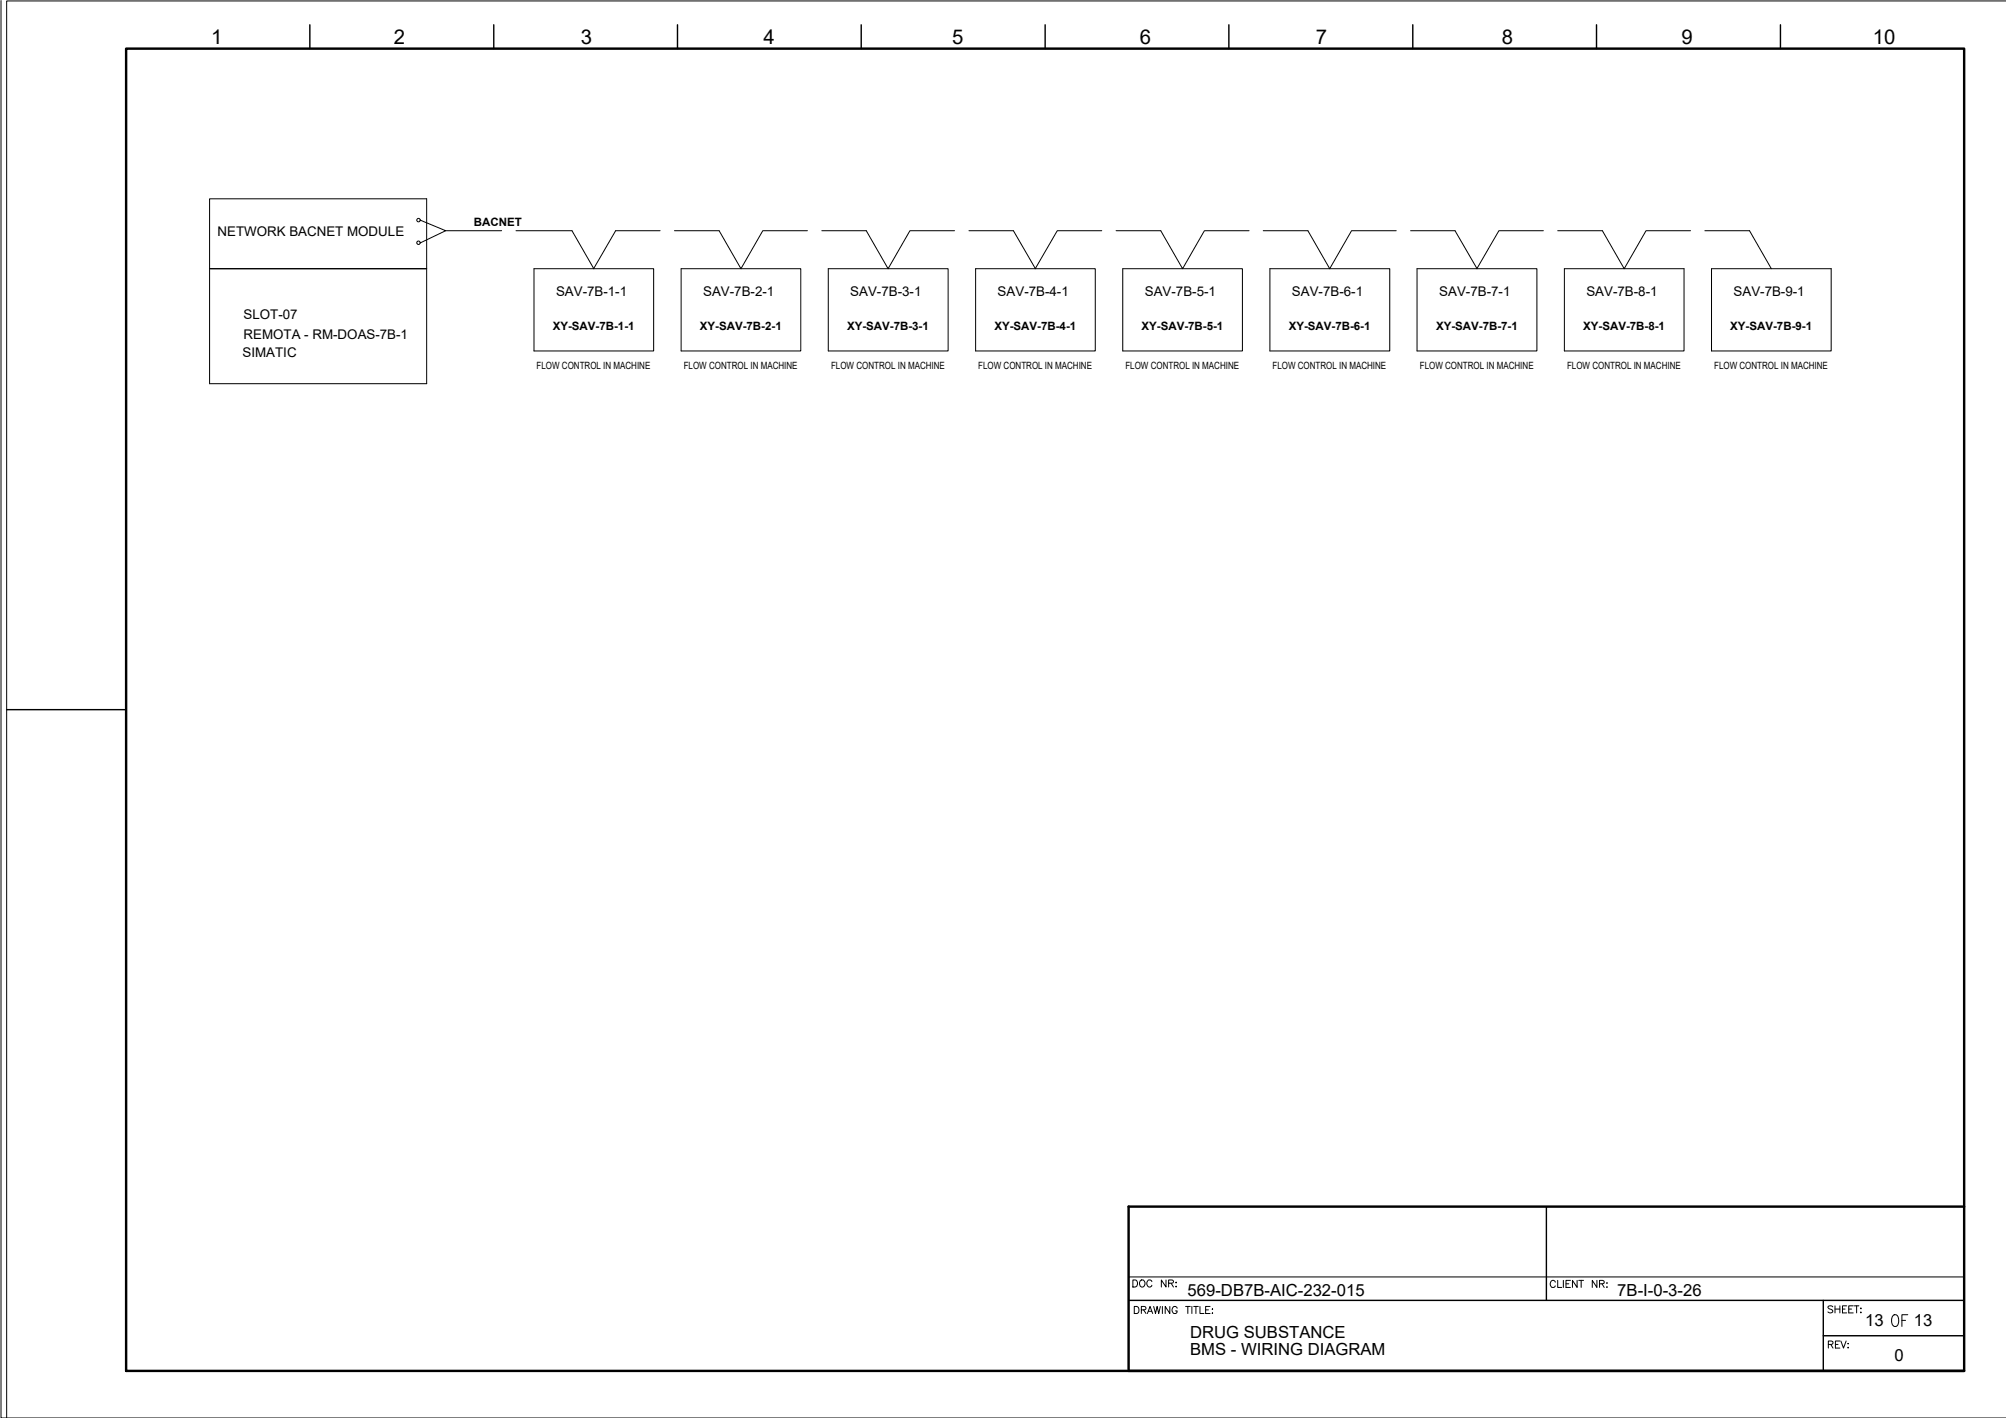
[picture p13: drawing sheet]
<svg xmlns="http://www.w3.org/2000/svg" width="420mm" height="297mm" viewBox="0 0 420 297" stroke-linecap="round" stroke-linejoin="round" font-family="sans-serif">
<defs><g id="words">
<text font-size="5.7" x="395.5" y="279">OF</text>
<g font-size="4.4">
<text x="236.4" y="270.9">DOC NR:</text>
<text x="382.1" y="283.6">REV:</text>
</g>
<g font-size="4.3">
<text x="44.2" y="9.1">1</text>
<text x="82.5" y="9.1">2</text>
<text x="121.7" y="9.1">3</text>
<text x="159.9" y="9.1">4</text>
<text x="199.4" y="9.1">5</text>
<text x="238.8" y="9.1">6</text>
<text x="275.6" y="9.1">7</text>
<text x="314.5" y="9.1">8</text>
<text x="352.2" y="9.1">9</text>
<text x="392.3" y="9.1">10</text>
</g>
<g font-size="3.5">
<text x="248.8" y="271.4">569-DB7B-AIC-232-015</text>
<text x="338.8" y="271.5">7B-I-0-3-26</text>
<text x="249.3" y="280.3">DRUG SUBSTANCE</text>
<text x="390.7" y="277.8">13</text>
<text x="400.9" y="277.8">13</text>
<text x="249.3" y="283.8">BMS - WIRING DIAGRAM</text>
<text x="396.8" y="285.1">0</text>
</g>
<g font-size="2.8">
<text x="45.6" y="49.5">NETWORK BACNET MODULE</text>
<text x="116.5" y="62.1">SAV-7B-1-1</text>
<text x="147.3" y="62.1">SAV-7B-2-1</text>
<text x="178.1" y="62.1">SAV-7B-3-1</text>
<text x="209" y="62.1">SAV-7B-4-1</text>
<text x="239.8" y="62.1">SAV-7B-5-1</text>
<text x="270.6" y="62.1">SAV-7B-6-1</text>
<text x="301.5" y="62.1">SAV-7B-7-1</text>
<text x="332.3" y="62.1">SAV-7B-8-1</text>
<text x="363.1" y="62.1">SAV-7B-9-1</text>
<text x="51" y="66.8">SLOT-07</text>
<text x="51" y="70.9">REMOTA - RM-DOAS-7B-1</text>
<text x="50.8" y="74.8">SIMATIC</text>
</g>
<g font-size="2.4">
<text x="99.3" y="47.3">BACNET</text>
<text x="115.8" y="69">XY-SAV-7B-1-1</text>
<text x="146.6" y="69">XY-SAV-7B-2-1</text>
<text x="177.4" y="69">XY-SAV-7B-3-1</text>
<text x="208.3" y="69">XY-SAV-7B-4-1</text>
<text x="239.1" y="69">XY-SAV-7B-5-1</text>
<text x="269.9" y="69">XY-SAV-7B-6-1</text>
<text x="300.8" y="69">XY-SAV-7B-7-1</text>
<text x="331.6" y="69">XY-SAV-7B-8-1</text>
<text x="362.4" y="69">XY-SAV-7B-9-1</text>
</g>
<g font-size="2.1">
<text x="112.4" y="77.4">FLOW CONTROL IN MACHINE</text>
<text x="143.2" y="77.4">FLOW CONTROL IN MACHINE</text>
<text x="174.1" y="77.4">FLOW CONTROL IN MACHINE</text>
<text x="204.9" y="77.4">FLOW CONTROL IN MACHINE</text>
<text x="235.7" y="77.4">FLOW CONTROL IN MACHINE</text>
<text x="266.5" y="77.4">FLOW CONTROL IN MACHINE</text>
<text x="297.4" y="77.4">FLOW CONTROL IN MACHINE</text>
<text x="328.2" y="77.4">FLOW CONTROL IN MACHINE</text>
<text x="359" y="77.4">FLOW CONTROL IN MACHINE</text>
</g>
</g></defs>
<!-- layer: G-TTLB-TTLB -->
<path d="M26.4 10.2h385v277h-385z" fill="none" stroke="#000" stroke-width=".51"/>
<!-- layer: G-TTLB-OTLN -->
<path d="M420.2 .2h-418.8v296.8" fill="none" stroke="#000" stroke-width=".21"/>
<!-- layer: G-TTLB-INDX -->
<path d="M64.9 5.2v5M103.4 5.2v5M141.9 5.2v5M180.4 5.2v5M218.9 5.2v5M257.4 5.2v5M295.9 5.2v5M334.4 5.2v5M372.9 5.2v5M1.4 148.7h25" fill="none" stroke="#000" stroke-width=".3"/>
<!-- layer: LGSP IA4$0$LG_PLOT -->
<path d="M236.4 287.2h175" fill="none" stroke="#000" stroke-width=".51"/>
<path d="M323.9 252.8v19.6M236.4 272.4h175M381.9 279.8h29.5M381.9 272.4v14.8" fill="none" stroke="#000" stroke-width=".3"/>
<!-- layer: LG_PLOT -->
<path d="M411.4 252.8h-175v34.4" fill="none" stroke="#000" stroke-width=".51"/>
<g fill="none" stroke="#000" stroke-width=".21">
<path d="M237.6 273.7h.5a.81 .81 0 0 1 .5 .7 .81 .81 0 0 1-.5 .8h-.5zM239.1 274.4l.8-.1 .1-.3-.3-.3h-.6v1.5M239.5 274.4l.5 .8M240.3 275.2l.6-1.5 .5 1.5M240.5 274.7h.7M241.6 273.7l.4 1.5 .4-1.5 .3 1.5 .3-1.5M243.5 273.7v1.5M245 273.7v1.5l-.9-1.5v1.5M246.5 274.1a.54 .54 0 0 0-.6-.4 .54 .54 0 0 0-.4 .6 .61 .61 0 0 0 .2 .8 .61 .61 0 0 0 .8-.2v-.3h-.3M248.3 273.7h1M248.8 273.7v1.5M249.6 273.7v1.5"/>
<path d="M250 273.7h1M250.5 273.7v1.5M251.3 273.7v1.5h.9M252.5 274.4h.6M253.4 273.7h-.9v1.5h.9M253.9 274.3h.1zM253.9 275.1h.1zM325.8 268.6a.54 .54 0 0 0-.7-.4 .54 .54 0 0 0-.4 .6 .61 .61 0 0 0 .2 .8 .61 .61 0 0 0 .8-.1l.1-.1M326.3 268.2v1.5h.8M327.4 268.2v1.5M328 268.9h.6M328.9 268.2h-.9v1.5h.9"/>
<path d="M330.3 268.2v1.5l-.9-1.5v1.5M330.7 268.2h1M331.2 268.2v1.5M334.5 268.2v1.5l-1-1.5v1.5M335 268.9l1-.1v-.4l-.3-.2h-.7v1.5M335.5 268.9l.5 .8M336.5 268.8h.1zM336.5 269.6h.1zM383.9 273.8l-.4-.3-.5 .1-.1 .2 .1 .3 .9 .5a.57 .57 0 0 1-.5 .4 .57 .57 0 0 1-.5-.2M384.3 273.5v1.5M384.3 274.2h1.1M385.4 273.5v1.5"/>
<path d="M385.9 274.2h.6M386.8 273.5h-.9v1.5h.9M387.2 274.2h.6M388.2 273.5h-1v1.5h1M388.4 273.5h.9M388.9 273.5v1.5M389.7 274.1h.1zM389.7 274.9h.1z"/>
</g>
<!-- layer: LGSP IA4$0$LG_PLOT -->
<path d="M236.4 267.5h175" fill="none" stroke="#000" stroke-width=".21"/>
<!-- layer: I_DATA -->
<g fill="none" stroke="#000" stroke-width=".21">
<path d="M43.9 41.6h45.5v38.8h-45.5zM43.9 56.3h45.5M111.8 56.3h25.1v17.2h-25.1zM142.7 56.3h25v17.2h-25zM173.5 56.3h25.1v17.2h-25.1zM204.3 56.3h25.1v17.2h-25.1zM235.2 56.3h25v17.2h-25zM266 56.3h25.1v17.2h-25.1zM296.8 56.3h25.1v17.2h-25.1zM327.7 56.3h25v17.2h-25zM358.5 56.3h25v17.2h-25z"/>
<circle cx="87.7" cy="46.1" r=".36"/>
<circle cx="87.7" cy="50.8" r=".36"/>
</g>
<!-- layer: I_TABS -->
<g fill="none" stroke="#000" stroke-width=".21">
<path d="M88.1 46.1l5.2 2.2-5.2 2.6M93.3 48.3h11.8M108.1 48.3h11.7l4.6 8M138.3 48.3h-9.4l-4.6 8M141.3 48.3h9.3l4.6 8 4.6-8h9.3M172.1 48.3h9.3l4.6 8 4.6-8h9.3M202.9 48.3h9.4l4.6 8M230.8 48.3h-9.4l-4.6 8M233.8 48.3h9.3l4.6 8 4.6-8h9.3M264.6 48.3h9.3l4.6 8 4.6-8h9.3M295.4 48.3h9.4l4.6 8M323.3 48.3h-9.4l-4.6 8"/>
<path d="M326.3 48.3h9.3l4.6 8 4.6-8h9.3M357.1 48.3h9.3l4.6 8"/>
</g>
<!-- layer: 0 -->
<path d="M.2 .1v296.9h420" fill="none" stroke="#000" stroke-width=".21"/>
<use href="#words"/>
</svg>
